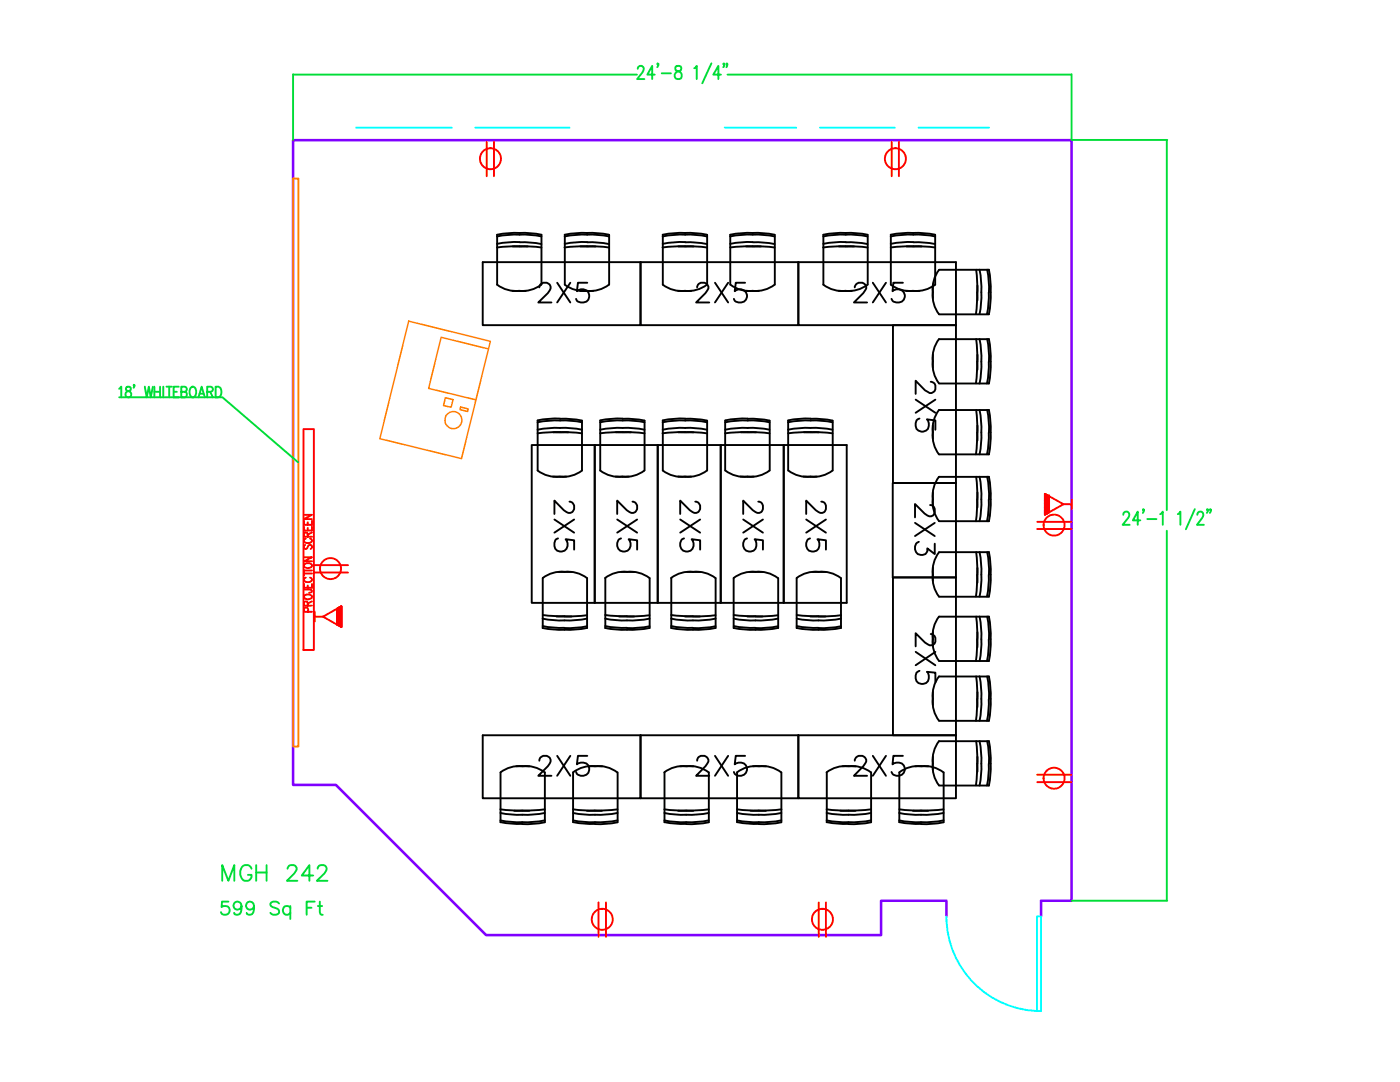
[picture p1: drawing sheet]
<svg xmlns="http://www.w3.org/2000/svg" width="279mm" height="216mm" viewBox="0 0 279 216" stroke-linecap="round" stroke-linejoin="round" font-family="sans-serif">
<!-- layer: _WALLS -->
<path d="M188.9 182.9v-3.2h-13.1v6.9h-78.8l-30-30h-8.5v-128.6h155.4v151.7h-6.1v3.2" fill="none" stroke="#7f00ff" stroke-width=".51"/>
<!-- layer: CLFUR -->
<g fill="none" stroke="#000" stroke-width=".38">
<path d="M96.3 52.3h94.5v12.6h-31.5v-12.6v12.6h-31.5v-12.6v12.6h-31.5zM99.2 56.8a7.1 7.1 0 0 0 5.1 1.3l2-.4 1.7-.9M99.2 46.8v10M102.3 58.1h2.6M102.3 49.2h3.1M103.7 46.5h-1.9l-2.6 .3M103.7 46.8h-1.9l-2.6 .4M103.7 48.3h-1.9l-2.6 .4M103.7 49.1l-4.5 .3M103.7 46.5l2.5 .1 1.9 .2v10M103.7 46.8l2.5 .1 1.9 .3M103.7 48.3l2.5 .1 1.9 .3"/>
<path d="M103.7 49.1l4.4 .3M107.6 57.3a.93 .93 0 0 1 .8-.9h.7a.97 .97 0 0 1 .6 1.5l-.4 .6-1.9 1.9h2.7M111.2 56.4l2.6 4M112.7 49.4l3.8-.3 2.5 .1 2.5 .2M113.8 56.4l-2.6 4M115.8 58.1h2.6M115.8 49.2h3.1M117.2 46.5l2.5 .1 1.8 .2M117.2 46.8l2.5 .1 1.8 .3M117.2 48.3l2.5 .1 1.8 .3M117.2 46.5l-2.6 .1-1.9 .2v10a7.1 7.1 0 0 0 5.1 1.3l2-.4 1.7-.9M117.2 46.8h-1.9l-2.6 .4"/>
<path d="M117.2 48.3h-1.9l-2.6 .4M117.2 56.4h-1.9l-.2 1.7a1.41 1.41 0 0 1 2.1 0 1.41 1.41 0 0 1-.2 2.1 1.49 1.49 0 0 1-2-.6M121.6 46.8v10M132.2 49.4l3.9-.3 2.5 .1 2.5 .2M135.3 58.1h2.7M135.4 49.2h3M136.7 46.5l2.5 .1 1.9 .2M136.7 46.8l2.5 .1 1.9 .3M136.7 48.3l2.5 .1 1.9 .3M136.8 46.5l-2.6 .1-1.9 .2v10a7.1 7.1 0 0 0 5.1 1.3l1.9-.4 1.8-.9M136.8 46.8h-2l-2.5 .4M136.8 48.3h-2l-2.5 .4"/>
<path d="M139.1 57.3a.95 .95 0 0 1 .8-.9h.7a.99 .99 0 0 1 .6 1.5l-2.3 2.5h2.6M141.1 46.8v10M142.7 56.4l2.6 4M145.3 56.4l-2.6 4M145.7 49.4l3.9-.3 2.5 .1 2.5 .2M145.8 56.8l1.1 .7 1.3 .4 2.1 .1M148.7 56.4h-1.9l-.2 1.7a1.41 1.41 0 0 1 2-.1 1.41 1.41 0 0 1 .2 1.9 1.41 1.41 0 0 1-2 .3l-.3-.6M148.8 58.1h2.7M148.9 49.2h3M150.2 46.8h-1.9l-2.6 .4M150.2 48.3h-1.9l-2.6 .4M150.2 46.8l2.5 .1 1.9 .3"/>
<path d="M150.2 48.3l2.5 .1 1.9 .3M154.6 46.8a27.8 27.8 0 0 0-8.9 0v10M154.6 56.8l-1.1 .7-1.3 .4-2 .1M154.6 46.8v10M164.3 49.4l3.8-.3 2.5 .1 2.5 .2M164.3 56.8a7.1 7.1 0 0 0 5.1 1.3l2-.4 1.7-.9M164.3 46.8v10M167.4 58.1h2.6M167.4 49.2h3.1M168.8 46.8l2.5 .1 1.8 .3M168.8 48.3l2.5 .1 1.8 .3M168.8 46.8h-1.9l-2.6 .4"/>
<path d="M168.8 48.3h-1.9l-2.6 .4M170.6 57.3a1.07 1.07 0 0 1 .8-.9h.7a.99 .99 0 0 1 .6 1.5l-2.3 2.5h2.6M173.1 46.8l-3.7-.3a21.4 21.4 0 0 0-5.1 .3M173.2 46.8v10M174.2 56.4l2.6 4M176.8 56.4l-2.6 4M177.8 49.4l3.8-.3 2.5 .1 2.5 .2M180.2 56.4h-1.9l-.2 1.7a1.38 1.38 0 0 1 2.4 .5 1.38 1.38 0 0 1-1.6 1.8l-.6-.2-.4-.6M180.8 58.1h2.7M180.9 49.2h3M182.3 46.8h-2l-2.5 .4M182.3 48.3h-2l-2.5 .4"/>
<path d="M182.3 46.8l2.5 .1 1.8 .3M182.3 48.3l2.5 .1 1.8 .3M186.2 56.9v2.6M186.6 56.8v-10a27.8 27.8 0 0 0-8.8 0v10a6.1 6.1 0 0 0 4.5 1.2M186.6 56.8l-1.1 .7-1.2 .4-2 .1M194.8 53.8l.2 4.5M195 58.3l-.2 4.4M195.1 57v3M195.5 53.8a27.8 27.8 0 0 1 0 8.9M197 53.8l.4 2.6v1.9M197.3 58.3v1.9l-.3 2.5M197.4 53.8a27.8 27.8 0 0 1 0 8.9"/>
<path d="M197.4 53.8l-10 .1a7.1 7.1 0 0 0-1.3 5.1l.4 1.9 .9 1.8M178.2 64.9h12.6v31.5h-12.6zM182.7 79.7l4 2.7M185.7 76.2a.95 .95 0 0 1 1 .7v.8a.96 .96 0 0 1-1.5 .5l-.6-.3-1.9-1.9v2.6M186.2 70.7v2.7M186.7 79.7l-4 2.7M187.4 76.5a7 7 0 0 1-1.3-5l.2-1.4a6 6 0 0 1 1.1-2.4h10a27.8 27.8 0 0 1 0 8.8h-10M187.4 62.7h10M194.8 67.7l.2 4.5M195 72.1l-.2 4.4M195.1 70.8v3M195.5 67.7a27.8 27.8 0 0 1 0 8.8"/>
<path d="M197 67.7l.4 2.5v2M197.3 72.2v1.8l-.3 2.5M106.1 88.8h12.6v31.5h-12.6zM107.3 93.9l1.2 .7 1.2 .4 2.1 .1M107.3 86.5l3.8-.3h2.6l2.4 .3M107.3 83.9v10M110.3 95.1h2.7M110.4 86.3h3M111.8 83.5h-2l-2.5 .4M111.8 83.9h-2l-2.5 .4M111.8 85.4h-2l-2.5 .3M111.8 83.6h2.5l1.8 .3v10l-1.7 .9-1.3 .3h-1.3"/>
<path d="M111.8 83.9l2.5 .1 1.8 .3M111.8 85.4l2.5 .1 1.8 .2M118.7 88.8h12.6v31.5h-12.6zM119.8 86.5l3.8-.3h2.6l2.4 .3M119.8 83.9v10l1.1 .7 1.3 .4 2.1 .1M122.8 95.1h2.7M122.9 86.3h3M124.3 83.5h-2l-2.5 .4M124.3 85.4h-2l-2.5 .3M124.3 83.6h2.5l1.8 .3v10l-1.1 .7-1.3 .4-2 .1M124.3 85.4l2.5 .1 1.8 .2M128.6 84.3a27.8 27.8 0 0 0-8.8 0"/>
<path d="M131.3 88.8h12.5v31.5h-12.5zM132.2 86.5l3.9-.3h2.5l2.5 .3M132.3 83.9v10l1.1 .7 1.3 .4 2 .1M135.3 95.1h2.7M135.4 86.3h3M136.7 83.6h2.5l1.9 .3M136.7 83.9l2.5 .1 1.9 .3M136.7 85.4l2.5 .1 1.9 .2M136.8 83.5h-2l-2.5 .4M136.8 83.9h-2l-2.5 .4M136.8 85.4h-2l-2.5 .3M141.1 93.9l-1.1 .7-1.3 .4-2 .1"/>
<path d="M141.1 83.9v10M143.8 88.8h12.6v31.5h-12.6zM144.7 86.5l3.9-.3h2.5l2.5 .3M144.7 83.9v10l1.2 .7 1.3 .4 2 .1M147.8 95.1h2.6M147.9 86.3h3M149.2 83.6h2.5l1.9 .3M149.2 85.4l2.5 .1 1.9 .2M149.2 83.5h-1.9l-2.6 .4M149.2 85.4h-1.9l-2.6 .3M153.6 84.3l-3.8-.4a21.4 21.4 0 0 0-5.1 .4M153.6 93.9l-1.2 .7-1.2 .4-2 .1"/>
<path d="M153.6 83.9v10M156.4 88.8h12.6v31.5h-12.6zM157.3 86.5l3.8-.3h2.6l2.4 .3M157.3 83.9v10l1.2 .7 1.3 .4 2 .1M160.3 95.1h2.7M160.4 86.3h3M161.8 83.5h-2l-2.5 .4M161.8 83.9h-2l-2.5 .4M161.8 85.4h-2l-2.5 .3M161.8 83.6h2.5l1.8 .3M161.8 83.9l2.5 .1 1.8 .3M161.8 85.4l2.5 .1 1.8 .2"/>
<path d="M166.1 93.9l-1.1 .7-1.2 .4-2 .1M166.2 83.9v10M178.2 96.4h12.6v18.8h-12.6zM183.5 83.5a1.37 1.37 0 0 0-.8 1.7 1.37 1.37 0 0 0 1.7 .9 1.37 1.37 0 0 0 1-1.7l-.4-.7 1.7 .2v1.9M186.2 99.6l.1 2 .4 1.2 .7 1.2h10a27.8 27.8 0 0 0 0-8.9l-10 .1a6.1 6.1 0 0 0-1.2 4.4M186.2 84.9v2.6M186.2 98.2v2.7M187.4 81.8h10M187.4 81.8l-1 1.8-.2 1.3v1.4M194.8 81.8l.2 4.5M194.8 95.1l.2 4.5M195 86.3l-.2 4.4"/>
<path d="M195 99.6l-.2 4.4M195.1 84.9v3.1M195.1 98.2v3.1M195.5 81.8a27.8 27.8 0 0 1 0 8.9M195.5 95.1a27.8 27.8 0 0 1 0 8.9M197 81.8l.4 2.6v1.9M197 95.1l.4 2.6v1.9M197.3 86.3v1.9l-.3 2.5M197.3 99.6v1.9l-.3 2.5M197.4 81.8a27.8 27.8 0 0 1 0 8.9h-10l-.9-1.8-.3-1.3v-1.3M110.6 103.7l4 2.6M111.4 107.4a1.4 1.4 0 0 0-.6 2.1 1.4 1.4 0 0 0 2.1 .2 1.4 1.4 0 0 0 0-2.1l1.7 .2v1.9"/>
<path d="M111.4 114.1h2.7M113.7 100.1a.93 .93 0 0 1 .9 .8v.7a.97 .97 0 0 1-1.5 .6l-.6-.4-1.9-1.9v2.7M114.6 103.7l-4 2.6M120.8 115.3a7.1 7.1 0 0 1 5-1.2l2 .3 1.8 .9M120.8 115.3v10M123.2 103.7l4 2.6M123.9 107.4a1.4 1.4 0 0 0-.5 2.1 1.4 1.4 0 0 0 2.1 .2 1.4 1.4 0 0 0 0-2.1l1.7 .2v1.9M123.9 114.1h2.7M126.2 100.1a.93 .93 0 0 1 1 .8v.7a.97 .97 0 0 1-1.6 .6l-2.4-2.3v2.7M127.2 103.7l-4 2.6M129.7 115.3v10M134 115.3v10"/>
<path d="M135.7 103.7l4 2.6M136.5 107.4a1.4 1.4 0 0 0-.5 2.1 1.4 1.4 0 0 0 2.1 .2 1.4 1.4 0 0 0-.1-2.1l1.7 .2v1.9M137.1 114.1h2.7M138.3 114.1l-2 .1-1.2 .5-1.2 .6M138.3 114.1h1.4l1.3 .3 1.8 .9M138.8 100.1a.94 .94 0 0 1 .9 .8v.7a.97 .97 0 0 1-1.5 .6l-2.5-2.3v2.7M139.7 103.7l-4 2.6M142.8 115.3v10M148.3 103.7l4 2.6M149.1 107.4a1.38 1.38 0 0 0-.8 1.8 1.38 1.38 0 0 0 1.7 .8 1.38 1.38 0 0 0 .9-1.6l-.3-.8 1.7 .2v1.9M149.6 114.1h2.6M150.8 114.1h1.3l1.3 .3 1.8 .9"/>
<path d="M150.8 114.1l-2 .1-1.3 .5-1.1 .6v10M151.3 100.1a.86 .86 0 0 1 1 .8v.7a.92 .92 0 0 1-1.5 .6l-2.5-2.3v2.7M152.3 103.7l-4 2.6M155.3 115.3v10M160.9 103.7l3.9 2.6M161.7 107.4a1.38 1.38 0 0 0-.8 1.8 1.38 1.38 0 0 0 1.7 .8 1.38 1.38 0 0 0 .9-1.6l-.4-.8 1.7 .2v1.9M162.2 114.1h2.6M163.3 114.1h1.4l1.3 .3 1.8 .9v10M163.3 114.1l-1.9 .1-1.3 .5-1.1 .6v10M163.9 100.1a.86 .86 0 0 1 .9 .8v.7a.92 .92 0 0 1-1.4 .6l-2.5-2.3v2.7M164.8 103.7l-3.9 2.6M182.6 104.3l3.9 2.7"/>
<path d="M183.4 108.1a1.35 1.35 0 0 0-.5 2.1 1.35 1.35 0 0 0 2.2-.2v-.6l1.4 1.2v-2.1M185.6 100.8a.86 .86 0 0 1 .9 .7v.8a.92 .92 0 0 1-1.4 .6l-2.5-2.3v2.6M186.2 113.2v2.7M186.5 104.3l-3.9 2.7M187.4 110.2h10a27.8 27.8 0 0 1 0 8.8M187.4 119.1h10M187.4 110.2a7.1 7.1 0 0 0-1.3 5.1l.4 2 .9 1.7M190.8 115.2h-12.6v31.5h12.6M190.8 115.2v31.5M194.8 110.2l.2 4.5M195 114.7l-.2 4.3M195.1 113.3v3"/>
<path d="M195.5 110.2a27.8 27.8 0 0 1 0 8.8M197 110.2l.4 2.5v2M197.3 114.7v1.8l-.3 2.5M108.3 125.3l2.5 .3 1.8 .1M108.3 124.9l2.5 .4h1.8M108.3 123.4l2.5 .4h1.8M108.3 125.3v-10a7 7 0 0 1 5-1.2l2 .3 1.8 .9 .1 10M108.3 122.7l4.4 .3M111 123h3.1M117.1 122.8l-4.5 .2M117.1 125.3l-2.5 .3-2 .1M117.1 125l-2.5 .3h-2"/>
<path d="M117.1 123.4l-2.5 .4h-2M120.8 122.7l4.3 .3M120.8 125.3l2.4 .3 1.9 .1M120.8 124.9l2.4 .4h1.9M123.5 123h3.1M129.6 122.8l-4.5 .2M129.6 123.4a27.8 27.8 0 0 1-8.8 0M129.6 125.3l-2.5 .3-2 .1M129.6 125l-2.5 .3h-2M133.9 122.7l4.4 .3M133.9 125.3l2.5 .3 1.9 .1M133.9 124.9l2.5 .4h1.9"/>
<path d="M136.7 123h3M142.8 122.8l-4.5 .2M142.8 123.4a27.8 27.8 0 0 1-8.9 0M142.8 125.3l-2.6 .3-1.9 .1M142.8 125l-2.6 .3h-1.9M146.4 122.7l4.4 .3M146.4 125.3l2.5 .3 1.9 .1M146.4 124.9l2.5 .4h1.9M146.4 123.4l2.5 .4h1.9M149.1 123h3.1M155.2 125.3l-2.5 .3-2 .1M155.2 125l-2.5 .3h-2"/>
<path d="M155.2 123.4l-2.5 .4h-2M155.3 122.8l-4.5 .2M159 122.7l4.3 .3M159 125.3l2.5 .3 1.8 .1M159 124.9l2.5 .4h1.8M159 123.4l2.5 .4h1.8M161.7 123h3M167.8 125.3l-2.5 .3-2 .1M167.8 125l-2.5 .3h-2M167.8 123.4l-2.5 .4h-2M167.9 122.8l-4.5 .2M182.7 130.1l4 2.6"/>
<path d="M183.5 133.8a1.38 1.38 0 0 0-.8 1.8 1.38 1.38 0 0 0 1.7 .8 1.38 1.38 0 0 0 1-1.6l-.2-.6-.2-.1 1.7 .1v1.9M185.7 126.5a1.07 1.07 0 0 1 1 .8v.7a.96 .96 0 0 1-1.5 .6l-.6-.4-1.9-1.8v2.6M186.2 126.1v2.7M186.2 138v2.7M186.7 130.1l-4 2.6M187.4 131.9a7 7 0 0 1-1.3-5.1l.2-1.3a6 6 0 0 1 1.1-2.5h10a27.8 27.8 0 0 1 0 8.9M187.4 131.9h10M187.4 135h10M187.4 135a7.1 7.1 0 0 0-1.3 5.1l.4 2 .9 1.7M194.8 123l.2 4.5M194.8 135l.2 4.5M195 127.5l-.2 4.4"/>
<path d="M195 139.5l-.2 4.3M195.1 126.1v3.1M195.1 138.1v3M195.5 123a27.8 27.8 0 0 1 0 8.9M195.5 135l.3 2.5v2M195.8 139.5v1.9l-.3 2.4M197 123l.4 2.6v1.9M197 135l.4 2.5v2M197.3 127.5v1.9l-.3 2.5M197.3 139.5v1.9l-.3 2.4M197.4 135l.3 2.5v2M197.7 139.5v1.9l-.3 2.4h-10"/>
<path d="M96.3 146.7h94.5v12.6h-31.5v-12.6v12.6h-31.5v-12.6v12.6h-31.5zM103 152.9h2.7M107.6 151.8a.94 .94 0 0 1 .8-1h.7a.97 .97 0 0 1 .6 1.5l-2.3 2.5h2.7M111.2 150.8l2.6 4M113.8 150.8l-2.6 4M117.2 150.8h-1.9l-.2 1.7a1.41 1.41 0 0 1 2.1 0 1.41 1.41 0 0 1-.2 2.1 1.41 1.41 0 0 1-2-.6M117.5 152.9h2.7M123.2 154.1a7.1 7.1 0 0 0-5.1-1.2l-2 .3-1.7 .9v9.9l2.5 .4h1.8M123.3 154.1v10M132.6 154.1v10M135.7 152.9h2.7M136.9 152.9l-2 .1-1.2 .4-1.1 .7"/>
<path d="M137 152.9h1.3l1.3 .3 1.8 .9 .1 10M139.1 151.8a.95 .95 0 0 1 .8-1h.7a.99 .99 0 0 1 .6 1.5l-2.3 2.5h2.6M142.7 150.8l2.6 4M145.3 150.8l-2.6 4M148.7 150.8h-1.9l-.2 1.7a1.4 1.4 0 0 1 2.1 0 1.4 1.4 0 0 1-.2 2.1 1.37 1.37 0 0 1-2-.6M150.3 152.9h2.6M155.9 154.1a7.1 7.1 0 0 0-5.1-1.2l-2 .3-1.7 .9v9.9l2.5 .4h1.9M155.9 154.1v10M165 154.1v10M168.1 152.9h2.7M169.3 152.9l-2 .1-1.2 .4-1.1 .7M169.3 152.9h1.4l1.3 .3 1.8 .9v10"/>
<path d="M170.6 151.8a1.06 1.06 0 0 1 .8-1h.7a.99 .99 0 0 1 .6 1.5l-2.3 2.5h2.6M174.2 150.8l2.6 4M176.8 150.8l-2.6 4M180.2 150.8h-1.9l-.2 1.7a1.4 1.4 0 0 1 2.1 0 1.4 1.4 0 0 1-.2 2.1 1.42 1.42 0 0 1-2.1-.6M182.7 152.9h2.6M186.2 150.9v2.7M187.4 156.7a7 7 0 0 1-1.3-5l.2-1.4a6 6 0 0 1 1.1-2.4h10a27.8 27.8 0 0 1 0 8.8h-10M188.3 154.1a7.1 7.1 0 0 0-5.1-1.2l-2 .3-1.7 .9-.1 9.9 2.5 .4h1.9M188.3 154.1v10M194.8 147.9l.2 4.5M195 152.4l-.2 4.3M195.1 151v3"/>
<path d="M195.5 147.9a27.8 27.8 0 0 1 0 8.8M197 147.9l.4 2.5v2M197.3 152.4v1.9l-.3 2.4M99.9 161.5l2.4 .2h2.6l3.8-.2M99.9 164l2.4 .4h1.9M99.9 164.1v-10a7 7 0 0 1 5-1.2l2 .3 1.8 .9v10M102.6 161.8h3M108.7 163.7a27.8 27.8 0 0 1-8.8 0M108.7 162.2a27.8 27.8 0 0 1-8.8 0M108.7 164.1l-2.5 .3h-2M114.4 161.5l2.5 .2h2.5l3.8-.2M117.1 161.8h3"/>
<path d="M123.2 163.7a27.8 27.8 0 0 1-8.8 0M123.2 162.2a27.8 27.8 0 0 1-8.8 0M123.2 164.1l-2.5 .3h-2M132.6 161.5l4.3 .2M132.6 164l2.5 .4h1.8M135.3 161.8h3.1M141.4 161.5l-4.5 .2M141.4 163.7a27.8 27.8 0 0 1-8.8 0M141.4 162.2a27.8 27.8 0 0 1-8.8 0M141.4 164.1l-2.5 .3h-2M147.1 161.5l4.3 .2M147.1 163.7l2.5 .3 1.9 .1"/>
<path d="M147.1 162.2l2.5 .4h1.9M149.8 161.8h3.1M155.9 164.1l-2.5 .3h-2M155.9 163.7l-2.5 .3h-2M155.9 162.2l-2.5 .4h-2M156 161.5l-4.5 .2M165 161.5l2.4 .2h2.6l3.8-.2M165 164l2.4 .4h1.9M167.7 161.8h3M173.8 163.7a27.8 27.8 0 0 1-8.8 0M173.8 162.2a27.8 27.8 0 0 1-8.8 0M173.8 164.1l-2.5 .3h-2"/>
<path d="M179.5 161.5l4.3 .2M182.2 161.8h3M188.3 161.5l-4.5 .2M188.3 163.7a27.8 27.8 0 0 1-8.9 0M188.3 162.2a27.8 27.8 0 0 1-8.9 0M188.3 164.1l-2.6 .3h-1.9"/>
</g>
<!-- layer: _MISC_FIXED -->
<g fill="none" stroke="#ff7f00" stroke-width=".3">
<path d="M81.6 64.1l16.3 4-5.8 23.4-16.3-4zM88.9 79.4l1.5 .3-.4 1.6-1.5-.4zM97.5 69.6l-9.5-2.3-2.5 10.2 9.5 2.3M91.9 81.2l1.6 .4-.2 .5-1.5-.4z"/>
<circle cx="90.5" cy="83.8" r="1.71"/>
</g>
<!-- layer: _AV_ELEC -->
<g fill="none" stroke="#f00" stroke-width=".38">
<path d="M60.6 85.6h2v44.1h-2zM60.6 117.6h1.3l.3 .2v.3l-.5 .2M60.6 116.5v.8h1.7v-.8M60.6 112.7a1.1 1.1 0 0 1 1.7 0 .82 .82 0 0 1-.8 .7 .82 .82 0 0 1-.9-.7zM60.6 111.2h1.7l-1.7 .8h1.7M60.6 105.1v.8h1.7v-.8M60.6 103.9v.8h1.7v-.8M60.6 102.7h1.7l-1.7 .9h1.7M60.6 114.5h1.7M60.6 114.1v.8M60.6 113.8h1.7M60.7 118.9a.91 .91 0 0 1 1.6 .3 .9 .9 0 0 1-.9 .4 .9 .9 0 0 1-.8-.6z"/>
<path d="M60.9 108.7a.4 .4 0 0 0-.2 .6 .4 .4 0 0 0 .6 .1l.2-.4a.42 .42 0 0 1 .7-.1 .42 .42 0 0 1-.2 .6M61 115.3l-.4 .3a.86 .86 0 0 0 .7 .6 .86 .86 0 0 0 .9-.3l.1-.3-.4-.3M61 107.5l-.4 .3a.86 .86 0 0 0 .7 .6 .86 .86 0 0 0 .9-.3l.1-.3-.4-.3M61.4 107.1l-.1-.7-.2-.2-.4 .2-.1 .7h1.7M61.4 104.2v.5M61.4 105.4v.5M61.4 116.8v.5M62.3 106.2l-.9 .5M61.4 120.8l-.1-.8h-.5l-.2 .3v.5h1.7M61.5 122.1l-.1-.7-.2-.2-.5 .2-.1 .7h1.7M62.3 120l-.9 .4"/>
</g>
<!-- layer: _MISC_FIXED -->
<path d="M58.5 35.6h1v113.4h-1z" fill="none" stroke="#ff7f00" stroke-width=".38"/>
<!-- layer: _DIMS -->
<g fill="none" stroke="#00dd37" stroke-width=".38">
<path d="M58.5 14.8v13.1M58.6 14.9h68.5M127.3 13.7l.1-.3 .3-.2 .6 .1a.8 .8 0 0 1-.1 1.2l-1 1.3h1.4M130.7 14.9h-1.5l1-1.7v2.6M131.4 12.8l-.1 .1v-.3a.52 .52 0 0 1-.1 .8M132.1 14.6h1.8M134.9 13.3a.59 .59 0 0 0 .2 .8 .88 .88 0 0 1 .9 .6 .88 .88 0 0 1-.4 1.1 .78 .78 0 0 1-1-.6 .78 .78 0 0 1 .7-.9l.4-.2a.52 .52 0 0 0 .3-.5 .52 .52 0 0 0-.4-.4zM138.5 13.6l.6-.4v2.6M142 12.6l-1.8 4M143.9 14.9h-1.5l1-1.7v2.6M144.6 12.8l-.1 .1-.2-.1 .2-.2 .1 .2-.3 .6M145.1 12.8v.1l-.1-.1 .1-.2v.2l-.1 .6"/>
<path d="M145.2 14.9h68.5M213.9 14.8v13.1h19M232.9 28v73.8M23.8 77.6l.4-.4v2.1M23.8 79.3h20.6l15.1 12.9M25.2 77.3a.44 .44 0 0 0 .2 .7 .67 .67 0 0 1 .8 .6 .67 .67 0 0 1-.7 .7 .69 .69 0 0 1-.4-.9 .69 .69 0 0 1 .8-.4 .44 .44 0 0 0 .1-.7l-.2-.1zM26.8 76.9h-.1h.1l-.1 .5M28.9 77.2l.4 2.1 .4-2.1 .4 2.1 .4-2.1M30.8 77.2v2.1M30.8 78.2h1.1M31.9 77.2v2.1M32.6 77.2v2.1"/>
<path d="M33.2 77.2h1.1M33.8 77.2v2.1M34.7 78.2h.6M35.7 77.2h-1v2.1h1M36.2 78.2l.9-.2 .2-.2-.1-.4-.3-.2h-.7v2.1h.7a.58 .58 0 0 0 .4-.6 .58 .58 0 0 0-.4-.5M38 77.5a.63 .63 0 0 1 .8-.3 .63 .63 0 0 1 .3 .8 .93 .93 0 0 1-.8 1.3l-.1-.2a1.45 1.45 0 0 1-.2-1.6zM39.6 79.3l.6-2.1 .7 2.1M39.9 78.6h.7M41.3 78.2h.8a.52 .52 0 0 0 .4-.5 .52 .52 0 0 0-.4-.5h-.8v2.1M41.9 78.2l.6 1.1M43 77.2a1.12 1.12 0 0 1 1.2 .7 1.12 1.12 0 0 1-.4 1.2l-.8 .2zM224.2 102.7l.2-.5 .6-.1a.82 .82 0 0 1 .1 1.3l-1 1.3h1.4"/>
<path d="M227.6 103.8h-1.5l1-1.7v2.6M228.3 101.7l-.1 .1v-.2a.52 .52 0 0 1-.1 .7M229 103.6h1.8M231.5 102.6l.6-.5v2.6M232.9 105.9v73.7M235.1 102.6l.5-.5v2.6M238.4 101.6l-1.7 4M239 102.7l.2-.5 .6-.1a.82 .82 0 0 1 0 1.3l-.9 1.3h1.4M241.1 101.7l-.2 .1v-.2a.52 .52 0 0 1 0 .7M241.7 101.7l-.2 .1v-.2a.52 .52 0 0 1 0 .7M213.9 179.7h19"/>
</g>
<path d="M213.7 14.9h.2z" fill="#00dd37" stroke="#00dd37" stroke-width=".2"/>
<!-- layer: _DOOR_WIND -->
<path d="M71.1 25.5h19.1M94.9 25.5h18.8M144.6 25.5h14.3M163.6 25.5h15M183.3 25.5h14.1M188.9 182.8a18.9 18.9 0 0 0 18.8 18.9l.1-18.8h-.8v18.8" fill="none" stroke="#0ff" stroke-width=".38"/>
<!-- layer: ELECT -->
<g fill="none" stroke="#f00" stroke-width=".38">
<path d="M62.8 123h1.7M67.3 122.6l.8 .9M67.3 122.7l.8 .9M67.3 122.8l.8 .8M67.3 122.8l.8 .9M67.3 122.9l.8 .9M67.3 123l.8 .9M67.3 123.1l.8 .8M67.3 123.1l.8 .9M67.3 123.2l.8 1M67.3 123.4l.8 .9M67.3 123.5l.8 .8"/>
<path d="M67.3 123.5l.8 .9M67.3 123.6l.8 .8M67.3 123.7l.8 .8M67.3 123.7l.8 .9M67.3 123.8l.8 .9M67.3 123.9l.8 .8M67.3 123.9l.8 .9M67.3 124l.8 .9-.8-.8M67.3 124.2l.8 .8M67.3 124.2l.8 .9M67.3 124.3l.8 .8M67.3 124.4l.6 .6"/>
<path d="M67.3 124.4l.4 .5M67.3 124.5l.2 .3M67.3 124.6l.1 .1M119.5 180.1v6.8M120.9 180.1v6.8M163.4 180.1v6.8M164.8 180.1v6.8"/>
<circle cx="120.2" cy="183.4" r="2.1"/>
<circle cx="164.1" cy="183.4" r="2.1"/>
</g>
<circle cx="67.3" cy="124.7" r=".19" fill="#f00"/>
<g fill="none" stroke="#f00" stroke-width=".38">
<path d="M208.5 100l.9 .9M208.5 99.9l.9 .9M208.5 99.9l.9 .8M208.5 99.8l.9 .9M208.5 99.7l.9 .9M208.5 99.6l.9 .9M208.5 99.6l.9 .8M208.5 99.5l.9 .9M208.5 99.4l.9 .9M208.5 99.3l.9 .9M208.5 99.3l.9 .8M208.5 99.1l.9 .9"/>
<path d="M208.5 99l.9 .9M208.5 98.9l.9 .9M208.5 98.8l.9 .9M208.5 98.8l.9 .8M208.5 98.7l.9 .9M208.5 98.6l.9 .9M208.5 98.6l.9 .8M208.5 98.5l.9 .9M208.6 98.6l.8 .7M208.7 98.7l.7 .6M208.9 98.7l.5 .6-.5-.5M209.1 98.8l.3 .4"/>
<path d="M209.2 98.9l.2 .2M209.3 99h.1M62.6 112.8h6.9M62.6 114.2h6.9M207 104.1h6.9M207 105.6h6.9M209.4 100.9l-.9-.8 .9 .9M212.2 100.6h1.7M62.8 122v2M67.3 122.5l.8 .9M67.3 122.3l.8 .9M67.3 122.2l.8 .9"/>
<path d="M67.3 122.2l.8 .8M67.3 122.1l.8 .9M67.3 122l.8 .9M67.3 122l.8 .8M67.3 121.9l.8 .9M67.3 121.8l.8 .9M67.3 121.8l.8 .8M67.3 121.7l.8 .9M67.3 121.5l.8 .9M67.3 121.4l.8 .8M67.4 121.4l.7 .7M67.5 121.4l.6 .6"/>
<path d="M67.5 121.3l.6 .6M67.6 121.3l.5 .5M67.6 121.2l.5 .5M67.8 121.2l.3 .3M67.8 121.1l.3 .3M67.9 121.1l.2 .3M68.1 121v.1M68.1 121.6l-.4-.4 .4 .5M68.1 121.4l-.3-.3 .3 .4M68.1 121.1l-.1-.1 .1 .2M68.1 121l-.8 .4 .8 .9M68.1 121v4.1l-3.6-2.1 2.8-1.6v3.3"/>
<path d="M68.1 123.3l-.8-.8 .8 .8M68.1 122.4l-.8-.8 .8 .9M68.1 121.2l-.2-.1 .2 .2M207 154.6h6.9M207 156.1h6.9"/>
<circle cx="66" cy="113.5" r="2.1"/>
<circle cx="210.4" cy="104.8" r="2.1"/>
<circle cx="210.4" cy="155.3" r="2.1"/>
</g>
<circle cx="209.4" cy="99" r=".19" fill="#f00"/>
<g fill="none" stroke="#f00" stroke-width=".38">
<path d="M97.1 28.3v6.9M98.6 28.3v6.9M178 28.3v6.9M179.4 28.3v6.9M209.4 99v3.2l2.8-1.6-3.7-2.1v4.2M213.9 99.6v2M208.5 101.4l.9 .8-.9-.8M208.5 101.8l.6 .6-.6-.6M208.5 102.3l.3 .3-.3-.3M208.5 102.4l.2 .2-.2-.1M208.5 100.2l.9 .9M208.5 100.3l.9 .8"/>
<path d="M208.5 100.3l.9 .9M208.5 100.4l.9 .9M208.5 100.5l.9 .8M208.5 100.5l.9 .9M208.5 100.6l.9 .9M208.5 100.7l.9 .8M208.5 100.7l.9 .9M208.5 100.8l.9 1M208.5 101l.9 .9M208.5 101.1l.9 .9M208.5 101.2l.9 .9M208.5 101.3l.9 .9"/>
<path d="M208.5 101.5l.8 .8M208.5 101.6l.7 .7M208.5 101.7l.7 .6M208.5 101.9l.6 .5M208.5 101.9l.5 .5M208.5 102l.5 .4M208.5 102l.5 .5M208.5 102.1l.4 .4M208.5 102.2l.4 .3M208.5 102.3l.3 .3M208.5 102.4l.2 .2M208.5 102.5l.1 .1"/>
<path d="M208.5 102.6l.1 .1M209.4 102.2l-.8 .5"/>
<circle cx="97.9" cy="31.7" r="2.1"/>
<circle cx="178.7" cy="31.7" r="2.1"/>
</g>
<!-- layer: _DIMS -->
<g fill="none" stroke="#00dd37" stroke-width=".38">
<path d="M44.4 175.8v-3.2l1.2 3.2 1.2-3.2v3.2M45.6 179.9h-1.3l-.1 1.1a.92 .92 0 0 1 1.4 0 .92 .92 0 0 1-.2 1.4 .92 .92 0 0 1-1.3-.4M50.2 173.3a1.16 1.16 0 0 0-1.3-.7 1.16 1.16 0 0 0-1 1.2 1.41 1.41 0 0 0 .4 1.5 1.41 1.41 0 0 0 1.5 .3l.4-.6v-.4h-.7M51.1 172.6v3.2M51.1 174.1h2.1M53.2 172.6v3.2M57.4 173.3l.3-.6 .9-.1a.77 .77 0 0 1 .4 1.2l-1.7 2h2M62.5 174.7h-2.3l1.6-2.1v3.2M62.8 179.9h-1.6v2.6M63.4 173.3a.71 .71 0 0 1 .6-.7h.6a.75 .75 0 0 1 .5 1.2l-.3 .5-1.6 1.5h2.1M63.8 179.9v2.1l.2 .4 .4 .1M48.2 180.8a.81 .81 0 0 1-1.1 .7 .81 .81 0 0 1-.3-1.3 .81 .81 0 0 1 1.3 .1 2.34 2.34 0 0 1-.3 2.1 .73 .73 0 0 1-1.1-.3"/>
<path d="M50.7 180.8a.81 .81 0 0 1-1.1 .7 .81 .81 0 0 1-.3-1.3 .81 .81 0 0 1 1.3 .1 2.34 2.34 0 0 1-.3 2.1 .73 .73 0 0 1-1.1-.3M55.7 180.3a.96 .96 0 0 0-1-.4 .96 .96 0 0 0-.7 .6l.4 .5 .8 .3a.65 .65 0 0 1 .5 .4 .65 .65 0 0 1-.3 .7 1.15 1.15 0 0 1-1.4-.3M57.9 181.1a.83 .83 0 0 0-1.2-.1 .83 .83 0 0 0 0 1.3 .83 .83 0 0 0 1.2-.2M57.9 180.8v2.6M61.2 181.1h1M63.4 180.8h.9"/>
</g>
</svg>
